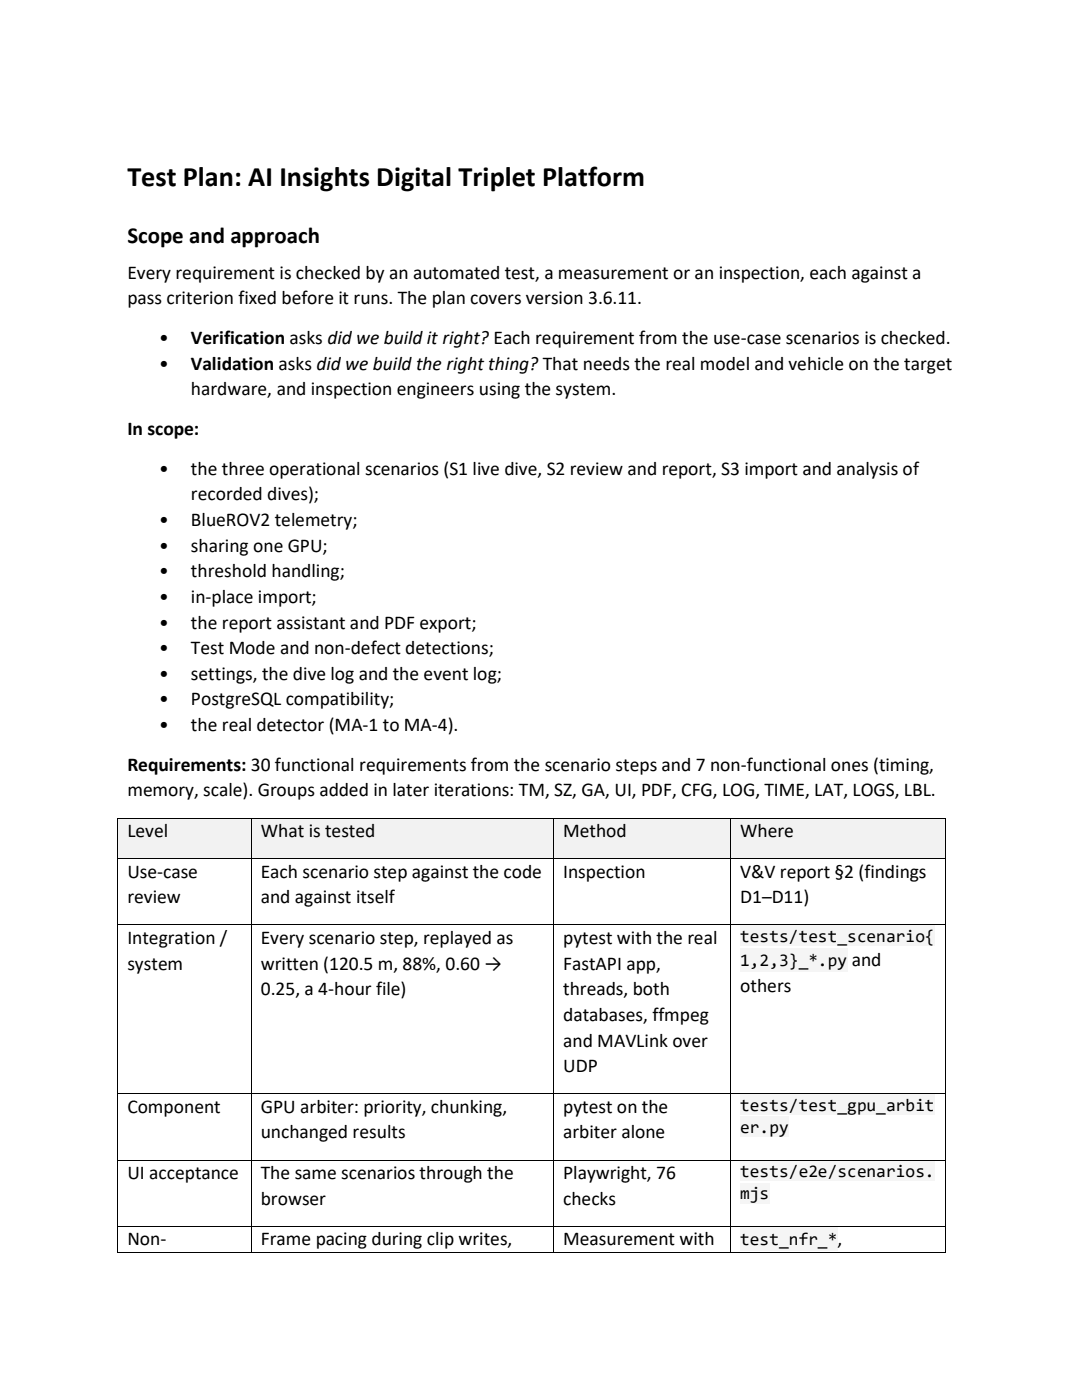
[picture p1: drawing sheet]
<svg xmlns="http://www.w3.org/2000/svg" width="216mm" height="279mm" viewBox="0 0 216 279" stroke-linecap="round" stroke-linejoin="round" font-family="sans-serif">
<defs><g id="words">
<text font-size="5.6" x="25.4" y="37.1">Test Plan: AI Insights Digital Triplet Platform</text>
<text font-size="4.6" x="25.4" y="48.5">Scope and approach</text>
<g font-size="3.9">
<text x="25.4" y="55.6">Every requirement is checked by an automated test, a measurement or an inspection, each against a</text>
<text x="25.4" y="60.7">pass criterion fixed before it runs. The plan covers version 3.6.11.</text>
<text x="31.8" y="68.7">•</text>
<text x="38.1" y="68.7">Verification asks did we build it right? Each requirement from the use-case scenarios is checked.</text>
<text x="31.8" y="73.8">•</text>
<text x="38.1" y="73.8">Validation asks did we build the right thing? That needs the real model and vehicle on the target</text>
<text x="38.1" y="78.9">hardware, and inspection engineers using the system.</text>
<text x="25.4" y="86.8">In scope:</text>
<text x="31.8" y="94.8">•</text>
<text x="38.1" y="94.8">the three operational scenarios (S1 live dive, S2 review and report, S3 import and analysis of</text>
<text x="38.1" y="99.9">recorded dives);</text>
<text x="31.8" y="105">•</text>
<text x="38.1" y="105">BlueROV2 telemetry;</text>
<text x="31.8" y="110.1">•</text>
<text x="38.1" y="110.1">sharing one GPU;</text>
<text x="31.8" y="115.2">•</text>
<text x="38.1" y="115.2">threshold handling;</text>
<text x="31.8" y="120.3">•</text>
<text x="31.8" y="125.5">•</text>
<text x="38.1" y="120.3">in-place import;</text>
<text x="38.1" y="125.5">the report assistant and PDF export;</text>
<text x="31.8" y="130.6">•</text>
<text x="38.1" y="130.6">Test Mode and non-defect detections;</text>
<text x="31.8" y="135.7">•</text>
<text x="38.1" y="135.7">settings, the dive log and the event log;</text>
<text x="31.8" y="140.8">•</text>
<text x="38.1" y="140.8">PostgreSQL compatibility;</text>
<text x="31.8" y="145.9">•</text>
<text x="38.1" y="145.9">the real detector (MA-1 to MA-4).</text>
<text x="25.4" y="153.8">Requirements: 30 functional requirements from the scenario steps and 7 non-functional ones (timing,</text>
<text x="25.4" y="158.9">memory, scale). Groups added in later iterations: TM, SZ, GA, UI, PDF, CFG, LOG, TIME, LAT, LOGS, LBL.</text>
<text x="25.4" y="167.1">Level</text>
<text x="52" y="167.1">What is tested</text>
<text x="112.4" y="167.1">Method</text>
<text x="147.7" y="167.1">Where</text>
<text x="25.4" y="175.2">Use-case</text>
<text x="52" y="175.2">Each scenario step against the code</text>
<text x="112.4" y="175.2">Inspection</text>
<text x="147.7" y="175.2">V&amp;V report §2 (findings</text>
<text x="25.4" y="180.3">review</text>
<text x="52" y="180.3">and against itself</text>
<text x="147.7" y="180.3">D1–D11)</text>
<text x="25.4" y="188.4">Integration /</text>
<text x="52" y="188.4">Every scenario step, replayed as</text>
<text x="112.4" y="188.4">pytest with the real</text>
<text x="25.4" y="193.5">system</text>
<text x="52" y="193.5">written (120.5 m, 88%, 0.60 →</text>
<text x="112.4" y="193.5">FastAPI app,</text>
<text x="147.7" y="198">others</text>
<text x="170" y="192.9">and</text>
<text x="52" y="198.6">0.25, a 4-hour file)</text>
<text x="112.4" y="198.6">threads, both</text>
<text x="112.4" y="203.7">databases, ffmpeg</text>
<text x="112.4" y="208.9">and MAVLink over</text>
<text x="112.4" y="213.9">UDP</text>
<text x="25.4" y="222.1">Component</text>
<text x="52" y="222.1">GPU arbiter: priority, chunking,</text>
<text x="52" y="227.2">unchanged results</text>
<text x="112.4" y="222.1">pytest on the</text>
<text x="112.4" y="227.2">arbiter alone</text>
<text x="25.4" y="235.3">UI acceptance</text>
<text x="52" y="235.3">The same scenarios through the</text>
<text x="112.4" y="235.3">Playwright, 76</text>
<text x="52" y="240.4">browser</text>
<text x="112.4" y="240.4">checks</text>
<text x="25.4" y="248.5">Non-</text>
<text x="52" y="248.5">Frame pacing during clip writes,</text>
<text x="112.4" y="248.5">Measurement with</text>
<text x="167.1" y="248.5">,</text>
</g>
<g font-size="3.5">
<text x="147.7" y="187.9">tests/test_scenario{</text>
<text x="147.7" y="192.9">1,2,3}_*.py</text>
<text x="147.7" y="221.7">tests/test_gpu_arbit</text>
<text x="147.7" y="226.1">er.py</text>
<text x="147.7" y="234.9">tests/e2e/scenarios.</text>
<text x="147.7" y="239.3">mjs</text>
<text x="147.7" y="248.5">test_nfr_*</text>
</g>
</g></defs>
<g fill="#f2f2f2">
<path d="M23.6 163.4h26.4v7.9h-26.4z" fill-rule="evenodd"/>
<path d="M25.4 163.4h22.8v7.9h-22.8z" fill-rule="evenodd"/>
<path d="M50.2 163.4h60.2v7.9h-60.2z" fill-rule="evenodd"/>
<path d="M52 163.4h56.6v7.9h-56.6z" fill-rule="evenodd"/>
<path d="M110.5 163.4h35.2v7.9h-35.2z" fill-rule="evenodd"/>
<path d="M112.4 163.4h31.5v7.9h-31.5z" fill-rule="evenodd"/>
<path d="M145.9 163.4h42.6v7.9h-42.6z" fill-rule="evenodd"/>
<path d="M147.7 163.4h39v7.9h-39z" fill-rule="evenodd"/>
</g>
<g fill="#000">
<path d="M23.4 163.2h.2v.1h-.2z" fill-rule="evenodd"/>
<path d="M23.4 163.2h.2v.1h-.2z" fill-rule="evenodd"/>
<path d="M23.4 171.3h.2v.2h-.2z" fill-rule="evenodd"/>
<path d="M50 163.2h.2v.1h-.2z" fill-rule="evenodd"/>
<path d="M50 171.3h.2v.2h-.2z" fill-rule="evenodd"/>
<path d="M110.4 163.2h.1v.1h-.1z" fill-rule="evenodd"/>
<path d="M110.4 171.3h.1v.2h-.1z" fill-rule="evenodd"/>
<path d="M145.7 163.2h.2v.1h-.2z" fill-rule="evenodd"/>
<path d="M145.7 171.3h.2v.2h-.2z" fill-rule="evenodd"/>
<path d="M188.5 163.2h.2v.1h-.2z" fill-rule="evenodd"/>
<path d="M188.5 163.2h.2v.1h-.2z" fill-rule="evenodd"/>
<path d="M188.5 171.3h.2v.2h-.2z" fill-rule="evenodd"/>
</g>
<g fill="none" stroke="#000" stroke-width=".2">
<path d="M23.5 163.3v8M23.5 171.5v13M23.6 163.3h26.4M23.6 171.4h26.4M50.1 163.3v8M50.1 171.5v13M50.2 163.3h60.2M50.2 171.4h60.2M110.5 163.3v8M110.5 171.5v13M110.5 163.3h35.2M110.5 171.4h35.2"/>
<path d="M145.8 163.3v8M145.8 171.5v13M145.9 163.3h42.6M145.9 171.4h42.6M188.6 163.3v8M188.6 171.5v13"/>
</g>
<g fill="#f5f5f5">
<path d="M147.7 184.7h38.8v4.2h-38.8z" fill-rule="evenodd"/>
<path d="M147.7 189.2h21.4v4.7h-21.4z" fill-rule="evenodd"/>
</g>
<g fill="#000">
<path d="M23.4 184.5h.2v.2h-.2z" fill-rule="evenodd"/>
<path d="M50 184.5h.2v.2h-.2z" fill-rule="evenodd"/>
<path d="M110.4 184.5h.1v.2h-.1z" fill-rule="evenodd"/>
<path d="M145.7 184.5h.2v.2h-.2z" fill-rule="evenodd"/>
<path d="M188.5 184.5h.2v.2h-.2z" fill-rule="evenodd"/>
</g>
<path d="M23.5 184.7v33.5M23.6 184.6h26.4M50.1 184.7v33.5M50.2 184.6h60.2M110.5 184.7v33.5M110.5 184.6h35.2M145.8 184.7v33.5M145.9 184.6h42.6M188.6 184.7v33.5" fill="none" stroke="#000" stroke-width=".2"/>
<g fill="#f5f5f5">
<path d="M147.7 218.4h38.8v4.1h-38.8z" fill-rule="evenodd"/>
<path d="M147.7 222.8h9.7v4.2h-9.7z" fill-rule="evenodd"/>
</g>
<g fill="#000">
<path d="M23.4 218.2h.2v.2h-.2z" fill-rule="evenodd"/>
<path d="M50 218.2h.2v.2h-.2z" fill-rule="evenodd"/>
<path d="M110.4 218.2h.1v.2h-.1z" fill-rule="evenodd"/>
<path d="M145.7 218.2h.2v.2h-.2z" fill-rule="evenodd"/>
<path d="M188.5 218.2h.2v.2h-.2z" fill-rule="evenodd"/>
</g>
<path d="M23.5 218.4v13M23.6 218.3h26.4M50.1 218.4v13M50.2 218.3h60.2M110.5 218.4v13M110.5 218.3h35.2M145.8 218.4v13M145.9 218.3h42.6M188.6 218.4v13" fill="none" stroke="#000" stroke-width=".2"/>
<g fill="#f5f5f5">
<path d="M147.7 231.6h38.8v4.2h-38.8z" fill-rule="evenodd"/>
<path d="M147.7 236.1h5.8v4.1h-5.8z" fill-rule="evenodd"/>
</g>
<g fill="#000">
<path d="M23.4 231.4h.2v.2h-.2z" fill-rule="evenodd"/>
<path d="M50 231.4h.2v.2h-.2z" fill-rule="evenodd"/>
<path d="M110.4 231.4h.1v.2h-.1z" fill-rule="evenodd"/>
<path d="M145.7 231.4h.2v.2h-.2z" fill-rule="evenodd"/>
<path d="M188.5 231.4h.2v.2h-.2z" fill-rule="evenodd"/>
</g>
<path d="M23.5 231.6v13M23.6 231.5h26.4M50.1 231.6v13M50.2 231.5h60.2M110.5 231.6v13M110.5 231.5h35.2M145.8 231.6v13M145.9 231.5h42.6M188.6 231.6v13" fill="none" stroke="#000" stroke-width=".2"/>
<path d="M147.7 244.8h19.4v4.8h-19.4z" fill-rule="evenodd" fill="#f5f5f5"/>
<g fill="#000">
<path d="M23.4 244.6h.2v.2h-.2z" fill-rule="evenodd"/>
<path d="M23.4 249.9h.2v.2h-.2z" fill-rule="evenodd"/>
<path d="M23.4 249.9h.2v.2h-.2z" fill-rule="evenodd"/>
<path d="M50 244.6h.2v.2h-.2z" fill-rule="evenodd"/>
<path d="M50 249.9h.2v.2h-.2z" fill-rule="evenodd"/>
<path d="M110.4 244.6h.1v.2h-.1z" fill-rule="evenodd"/>
<path d="M110.4 249.9h.1v.2h-.1z" fill-rule="evenodd"/>
<path d="M145.7 244.6h.2v.2h-.2z" fill-rule="evenodd"/>
<path d="M145.7 249.9h.2v.2h-.2z" fill-rule="evenodd"/>
<path d="M188.5 244.6h.2v.2h-.2z" fill-rule="evenodd"/>
<path d="M188.5 249.9h.2v.2h-.2z" fill-rule="evenodd"/>
<path d="M188.5 249.9h.2v.2h-.2z" fill-rule="evenodd"/>
</g>
<g fill="none" stroke="#000" stroke-width=".2">
<path d="M23.5 244.8v5.1M23.6 244.7h26.4M23.6 250h26.4M50.1 244.8v5.1M50.2 244.7h60.2M50.2 250h60.2M110.5 244.8v5.1M110.5 244.7h35.2M110.5 250h35.2M145.8 244.8v5.1M145.9 244.7h42.6M145.9 250h42.6"/>
<path d="M188.6 244.8v5.1"/>
</g>
<use href="#words"/>
</svg>
